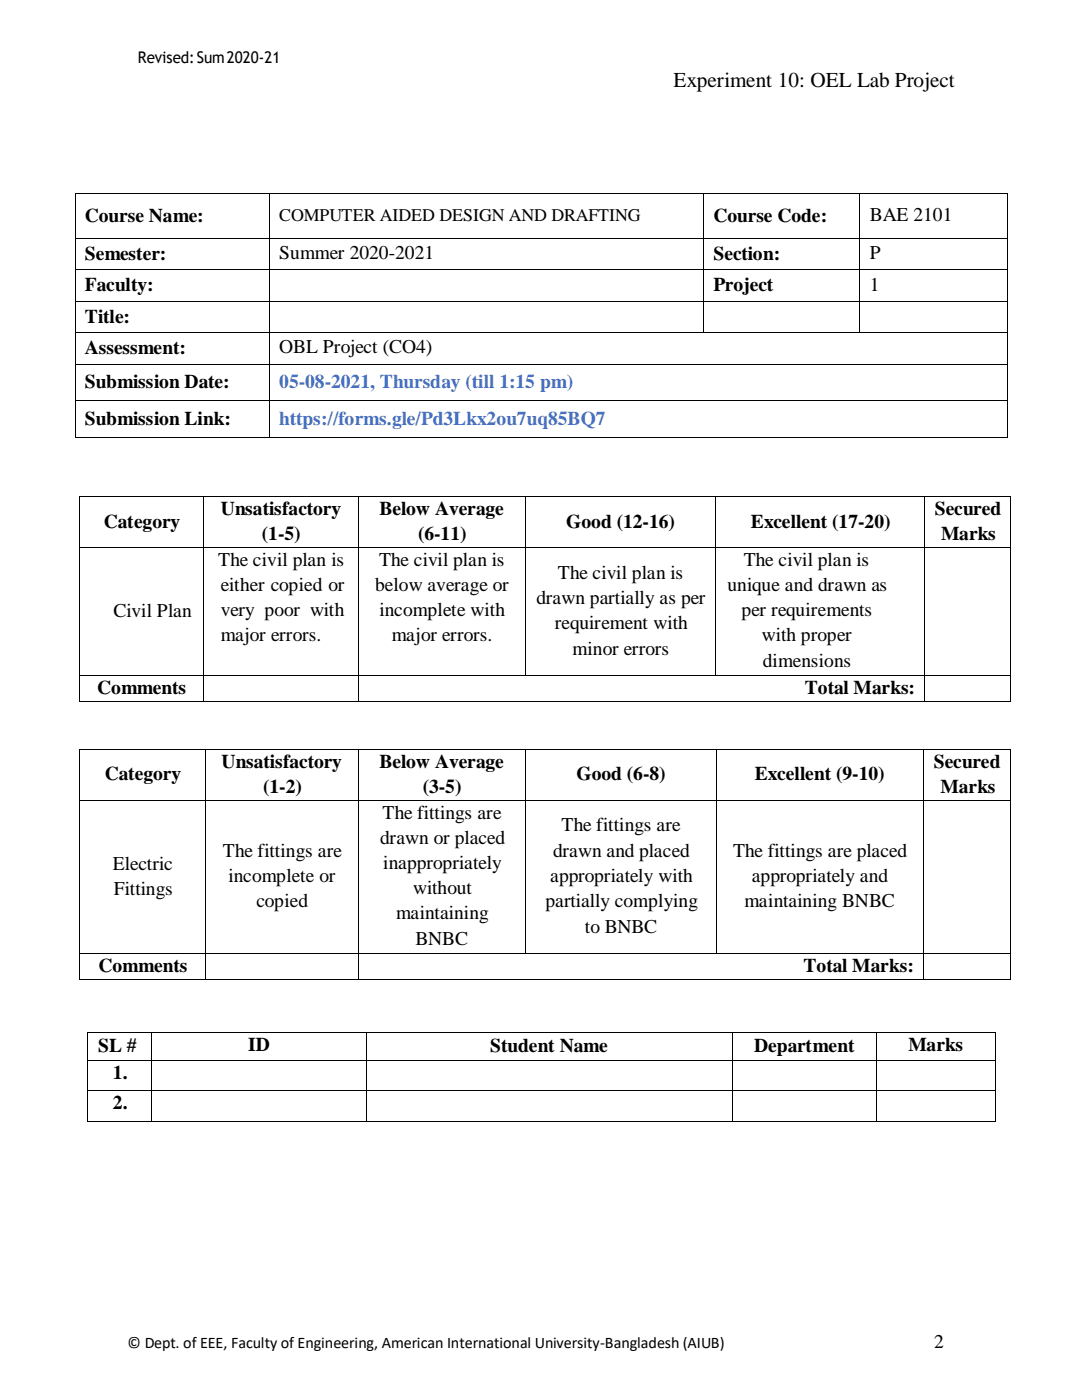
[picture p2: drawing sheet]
<svg xmlns="http://www.w3.org/2000/svg" width="216mm" height="279mm" viewBox="0 0 216 279" stroke-linecap="round" stroke-linejoin="round" font-family="sans-serif">
<defs><g id="words">
<text font-size="4.2" x="134.4" y="17.4">Experiment 10: OEL Lab Project</text>
<g font-size="3.9">
<text x="16.9" y="44.2">Course Name:</text>
<text x="142.4" y="44.2">Course Code:</text>
<text x="173.5" y="44.1">BAE 2101</text>
<text x="16.9" y="51.8">Semester:</text>
<text x="55.7" y="51.7">Summer 2020-2021</text>
<text x="142.4" y="51.8">Section:</text>
<text x="173.5" y="51.7">P</text>
<text x="16.9" y="58.1">Faculty:</text>
<text x="142.4" y="58.1">Project</text>
<text x="173.5" y="58">1</text>
<text x="16.9" y="64.4">Title:</text>
<text x="16.9" y="70.6">Assessment:</text>
<text x="55.7" y="70.5">OBL Project (CO4)</text>
<text x="16.9" y="77.4">Submission Date:</text>
<text x="16.9" y="84.8">Submission Link:</text>
<text x="20.8" y="105.3">Category</text>
<text x="44" y="102.7">Unsatisfactory</text>
<text x="52.3" y="107.7">(1-5)</text>
<text x="75.7" y="102.7">Below Average</text>
<text x="83.4" y="107.7">(6-11)</text>
<text x="113" y="105.3">Good (12-16)</text>
<text x="149.8" y="105.3">Excellent (17-20)</text>
<text x="186.5" y="102.7">Secured</text>
<text x="187.8" y="107.7">Marks</text>
<text x="43.5" y="113">The civil plan is</text>
<text x="75.6" y="113">The civil plan is</text>
<text x="148.4" y="113">The civil plan is</text>
<text x="44" y="118">either copied or</text>
<text x="74.9" y="118">below average or</text>
<text x="111.3" y="115.5">The civil plan is</text>
<text x="145.2" y="118">unique and drawn as</text>
<text x="22.6" y="123.1">Civil Plan</text>
<text x="44" y="123">very poor with</text>
<text x="75.7" y="123">incomplete with</text>
<text x="107.1" y="120.6">drawn partially as per</text>
<text x="110.7" y="125.6">requirement with</text>
<text x="148" y="123">per requirements</text>
<text x="44" y="128">major errors.</text>
<text x="78.2" y="128">major errors.</text>
<text x="114.3" y="130.7">minor errors</text>
<text x="152" y="128">with proper</text>
<text x="152.2" y="133.1">dimensions</text>
<text x="19.4" y="138.5">Comments</text>
<text x="160.6" y="138.5">Total Marks:</text>
<text x="20.9" y="155.7">Category</text>
<text x="44.2" y="153.3">Unsatisfactory</text>
<text x="75.7" y="153.3">Below Average</text>
<text x="115" y="155.7">Good (6-8)</text>
<text x="150.6" y="155.7">Excellent (9-10)</text>
<text x="186.3" y="153.3">Secured</text>
<text x="52.5" y="158.3">(1-2)</text>
<text x="84.4" y="158.3">(3-5)</text>
<text x="187.7" y="158.3">Marks</text>
<text x="76.3" y="163.5">The fittings are</text>
<text x="112.1" y="165.9">The fittings are</text>
<text x="22.5" y="173.5">Electric</text>
<text x="44.5" y="171.1">The fittings are</text>
<text x="75.9" y="168.5">drawn or placed</text>
<text x="76.5" y="173.4">inappropriately</text>
<text x="110.4" y="171">drawn and placed</text>
<text x="146.3" y="171.1">The fittings are placed</text>
<text x="22.7" y="178.5">Fittings</text>
<text x="45.6" y="176">incomplete or</text>
<text x="82.4" y="178.4">without</text>
<text x="109.8" y="176.1">appropriately with</text>
<text x="150" y="176">appropriately and</text>
<text x="51.2" y="181">copied</text>
<text x="79" y="183.4">maintaining</text>
<text x="108.8" y="181.1">partially complying</text>
<text x="148.6" y="181">maintaining BNBC</text>
<text x="82.9" y="188.5">BNBC</text>
<text x="116.7" y="186.1">to BNBC</text>
<text x="19.7" y="193.9">Comments</text>
<text x="160.3" y="193.9">Total Marks:</text>
<text x="19.6" y="209.9">SL #</text>
<text x="49.5" y="209.7">ID</text>
<text x="97.8" y="209.9">Student Name</text>
<text x="150.5" y="209.9">Department</text>
<text x="181.3" y="209.7">Marks</text>
<text x="22.5" y="215.3">1.</text>
<text x="22.5" y="221.4">2.</text>
<text x="186.4" y="269">2</text>
</g>
<g font-size="3.9" fill="#4471c4">
<text x="55.7" y="77.4">05-08-2021, Thursday (till 1:15 pm)</text>
<text x="55.7" y="84.8">https://forms.gle/Pd3Lkx2ou7uq85BQ7</text>
</g>
<text font-size="3.6" x="55.7" y="44">COMPUTER AIDED DESIGN AND DRAFTING</text>
<g font-size="3.2">
<text x="27.5" y="12.6">Revised:Sum2020-21</text>
<text x="25.4" y="269.1">© Dept. of EEE, Faculty of Engineering, American International University-Bangladesh (AIUB)</text>
</g>
</g></defs>
<g fill="#000">
<path d="M14.9 38.5h.2v.2h-.2z" fill-rule="evenodd"/>
<path d="M14.9 38.5h.2v.2h-.2z" fill-rule="evenodd"/>
<path d="M53.7 38.5h.2v.2h-.2z" fill-rule="evenodd"/>
<path d="M140.3 38.5h.2v.2h-.2z" fill-rule="evenodd"/>
<path d="M171.5 38.5h.2v.2h-.2z" fill-rule="evenodd"/>
<path d="M201 38.5h.2v.2h-.2z" fill-rule="evenodd"/>
<path d="M201 38.5h.2v.2h-.2z" fill-rule="evenodd"/>
<path d="M14.9 47.5h.2v.2h-.2z" fill-rule="evenodd"/>
<path d="M14.9 53.8h.2v.2h-.2z" fill-rule="evenodd"/>
<path d="M53.7 47.5h.2v.2h-.2z" fill-rule="evenodd"/>
<path d="M53.7 53.8h.2v.2h-.2z" fill-rule="evenodd"/>
<path d="M140.3 47.5h.2v.2h-.2z" fill-rule="evenodd"/>
<path d="M140.3 53.8h.2v.2h-.2z" fill-rule="evenodd"/>
<path d="M171.5 47.5h.2v.2h-.2z" fill-rule="evenodd"/>
<path d="M171.5 53.8h.2v.2h-.2z" fill-rule="evenodd"/>
<path d="M201 47.5h.2v.2h-.2z" fill-rule="evenodd"/>
<path d="M201 53.8h.2v.2h-.2z" fill-rule="evenodd"/>
<path d="M14.9 60h.2v.2h-.2z" fill-rule="evenodd"/>
<path d="M14.9 66.3h.2v.2h-.2z" fill-rule="evenodd"/>
<path d="M14.9 72.6h.2v.1h-.2z" fill-rule="evenodd"/>
<path d="M53.7 60h.2v.2h-.2z" fill-rule="evenodd"/>
<path d="M53.7 66.3h.2v.2h-.2z" fill-rule="evenodd"/>
<path d="M53.7 72.6h.2v.1h-.2z" fill-rule="evenodd"/>
<path d="M140.3 60h.2v.2h-.2z" fill-rule="evenodd"/>
<path d="M140.3 66.3h.2v.2h-.2z" fill-rule="evenodd"/>
<path d="M171.5 60h.2v.2h-.2z" fill-rule="evenodd"/>
<path d="M171.5 66.3h.2v.2h-.2z" fill-rule="evenodd"/>
<path d="M201 60h.2v.2h-.2z" fill-rule="evenodd"/>
<path d="M201 66.3h.2v.2h-.2z" fill-rule="evenodd"/>
<path d="M201 72.6h.2v.1h-.2z" fill-rule="evenodd"/>
<path d="M14.9 79.9h.2v.1h-.2z" fill-rule="evenodd"/>
<path d="M14.9 87.2h.2v.2h-.2z" fill-rule="evenodd"/>
<path d="M14.9 87.2h.2v.2h-.2z" fill-rule="evenodd"/>
<path d="M15.8 98.9h.1v.2h-.1z" fill-rule="evenodd"/>
<path d="M15.8 98.9h.1v.2h-.1z" fill-rule="evenodd"/>
<path d="M40.6 98.9h.1v.2h-.1z" fill-rule="evenodd"/>
<path d="M53.7 79.9h.2v.1h-.2z" fill-rule="evenodd"/>
<path d="M53.7 87.2h.2v.2h-.2z" fill-rule="evenodd"/>
<path d="M71.4 98.9h.2v.2h-.2z" fill-rule="evenodd"/>
<path d="M104.7 98.9h.2v.2h-.2z" fill-rule="evenodd"/>
<path d="M142.6 98.9h.2v.2h-.2z" fill-rule="evenodd"/>
<path d="M184.4 98.9h.2v.2h-.2z" fill-rule="evenodd"/>
<path d="M201 79.9h.2v.1h-.2z" fill-rule="evenodd"/>
<path d="M201 87.2h.2v.2h-.2z" fill-rule="evenodd"/>
<path d="M201 87.2h.2v.2h-.2z" fill-rule="evenodd"/>
<path d="M201.5 98.9h.2v.2h-.2z" fill-rule="evenodd"/>
<path d="M201.5 98.9h.2v.2h-.2z" fill-rule="evenodd"/>
<path d="M15.8 109.3h.1v.1h-.1z" fill-rule="evenodd"/>
<path d="M40.6 109.3h.1v.1h-.1z" fill-rule="evenodd"/>
<path d="M71.4 109.3h.2v.1h-.2z" fill-rule="evenodd"/>
<path d="M104.7 109.3h.2v.1h-.2z" fill-rule="evenodd"/>
<path d="M142.6 109.3h.2v.1h-.2z" fill-rule="evenodd"/>
<path d="M184.4 109.3h.2v.1h-.2z" fill-rule="evenodd"/>
<path d="M201.5 109.3h.2v.1h-.2z" fill-rule="evenodd"/>
<path d="M15.8 134.7h.1v.1h-.1z" fill-rule="evenodd"/>
<path d="M40.6 134.7h.1v.1h-.1z" fill-rule="evenodd"/>
<path d="M71.4 134.7h.2v.1h-.2z" fill-rule="evenodd"/>
<path d="M104.7 134.7h.2v.1h-.2z" fill-rule="evenodd"/>
<path d="M142.6 134.7h.2v.1h-.2z" fill-rule="evenodd"/>
<path d="M184.4 134.7h.2v.1h-.2z" fill-rule="evenodd"/>
<path d="M201.5 134.7h.2v.1h-.2z" fill-rule="evenodd"/>
<path d="M15.8 140h.1v.2h-.1z" fill-rule="evenodd"/>
<path d="M15.8 140h.1v.2h-.1z" fill-rule="evenodd"/>
<path d="M15.8 149.5h.1v.1h-.1z" fill-rule="evenodd"/>
<path d="M15.8 149.5h.1v.1h-.1z" fill-rule="evenodd"/>
<path d="M15.8 159.7h.1v.2h-.1z" fill-rule="evenodd"/>
<path d="M40.6 140h.1v.2h-.1z" fill-rule="evenodd"/>
<path d="M41 149.5h.2v.1h-.2z" fill-rule="evenodd"/>
<path d="M41 159.7h.2v.2h-.2z" fill-rule="evenodd"/>
<path d="M71.4 140h.2v.2h-.2z" fill-rule="evenodd"/>
<path d="M71.4 149.5h.2v.1h-.2z" fill-rule="evenodd"/>
<path d="M71.4 159.7h.2v.2h-.2z" fill-rule="evenodd"/>
<path d="M104.7 149.5h.2v.1h-.2z" fill-rule="evenodd"/>
<path d="M104.7 159.7h.2v.2h-.2z" fill-rule="evenodd"/>
<path d="M142.8 149.5h.2v.1h-.2z" fill-rule="evenodd"/>
<path d="M142.8 159.7h.2v.2h-.2z" fill-rule="evenodd"/>
<path d="M184.1 149.5h.2v.1h-.2z" fill-rule="evenodd"/>
<path d="M184.1 159.7h.2v.2h-.2z" fill-rule="evenodd"/>
<path d="M184.4 140h.2v.2h-.2z" fill-rule="evenodd"/>
<path d="M201.5 140h.2v.2h-.2z" fill-rule="evenodd"/>
<path d="M201.5 140h.2v.2h-.2z" fill-rule="evenodd"/>
<path d="M201.6 149.5h.2v.1h-.2z" fill-rule="evenodd"/>
<path d="M201.6 149.5h.2v.1h-.2z" fill-rule="evenodd"/>
<path d="M201.6 159.7h.2v.2h-.2z" fill-rule="evenodd"/>
<path d="M15.8 190.1h.1v.2h-.1z" fill-rule="evenodd"/>
<path d="M15.8 195.5h.1v.1h-.1z" fill-rule="evenodd"/>
<path d="M15.8 195.5h.1v.1h-.1z" fill-rule="evenodd"/>
<path d="M41 190.1h.2v.2h-.2z" fill-rule="evenodd"/>
<path d="M41 195.5h.2v.1h-.2z" fill-rule="evenodd"/>
<path d="M71.4 190.1h.2v.2h-.2z" fill-rule="evenodd"/>
<path d="M71.4 195.5h.2v.1h-.2z" fill-rule="evenodd"/>
<path d="M104.7 190.1h.2v.2h-.2z" fill-rule="evenodd"/>
<path d="M142.8 190.1h.2v.2h-.2z" fill-rule="evenodd"/>
<path d="M184.1 190.1h.2v.2h-.2z" fill-rule="evenodd"/>
<path d="M184.1 195.5h.2v.1h-.2z" fill-rule="evenodd"/>
<path d="M201.6 190.1h.2v.2h-.2z" fill-rule="evenodd"/>
<path d="M201.6 195.5h.2v.1h-.2z" fill-rule="evenodd"/>
<path d="M201.6 195.5h.2v.1h-.2z" fill-rule="evenodd"/>
<path d="M17.4 205.9h.2v.2h-.2z" fill-rule="evenodd"/>
<path d="M17.4 205.9h.2v.2h-.2z" fill-rule="evenodd"/>
<path d="M17.4 211.5h.2v.1h-.2z" fill-rule="evenodd"/>
<path d="M17.4 217.6h.2v.1h-.2z" fill-rule="evenodd"/>
<path d="M30.1 205.9h.2v.2h-.2z" fill-rule="evenodd"/>
<path d="M30.1 211.5h.2v.1h-.2z" fill-rule="evenodd"/>
<path d="M30.1 217.6h.2v.1h-.2z" fill-rule="evenodd"/>
<path d="M73 205.9h.2v.2h-.2z" fill-rule="evenodd"/>
<path d="M73 211.5h.2v.1h-.2z" fill-rule="evenodd"/>
<path d="M73 217.6h.2v.1h-.2z" fill-rule="evenodd"/>
<path d="M146.1 205.9h.2v.2h-.2z" fill-rule="evenodd"/>
<path d="M146.1 211.5h.2v.1h-.2z" fill-rule="evenodd"/>
<path d="M146.1 217.6h.2v.1h-.2z" fill-rule="evenodd"/>
<path d="M174.7 205.9h.2v.2h-.2z" fill-rule="evenodd"/>
<path d="M174.7 211.5h.2v.1h-.2z" fill-rule="evenodd"/>
<path d="M174.7 217.6h.2v.1h-.2z" fill-rule="evenodd"/>
<path d="M198.5 205.9h.2v.2h-.2z" fill-rule="evenodd"/>
<path d="M198.5 205.9h.2v.2h-.2z" fill-rule="evenodd"/>
<path d="M198.5 211.5h.2v.1h-.2z" fill-rule="evenodd"/>
<path d="M198.5 217.6h.2v.1h-.2z" fill-rule="evenodd"/>
<path d="M17.4 223.7h.2v.1h-.2z" fill-rule="evenodd"/>
<path d="M17.4 223.7h.2v.1h-.2z" fill-rule="evenodd"/>
<path d="M30.1 223.7h.2v.1h-.2z" fill-rule="evenodd"/>
<path d="M73 223.7h.2v.1h-.2z" fill-rule="evenodd"/>
<path d="M146.1 223.7h.2v.1h-.2z" fill-rule="evenodd"/>
<path d="M174.7 223.7h.2v.1h-.2z" fill-rule="evenodd"/>
<path d="M198.5 223.7h.2v.1h-.2z" fill-rule="evenodd"/>
<path d="M198.5 223.7h.2v.1h-.2z" fill-rule="evenodd"/>
</g>
<g fill="none" stroke="#000" stroke-width=".2">
<path d="M15 38.7v8.8M15.1 38.6h38.6M53.8 38.7v8.8M53.9 38.6h86.4M140.4 38.7v8.8M140.5 38.6h31M171.6 38.7v8.8M171.7 38.6h29.3M201.1 38.7v8.8M15 47.7v6.1M15 54v6M15.1 47.6h38.6"/>
<path d="M15.1 53.9h38.6M53.8 47.7v6.1M53.8 54v6M53.9 47.6h86.4M53.9 53.9h86.4M140.4 47.7v6.1M140.4 54v6M140.5 47.6h31M140.5 53.9h31M171.6 47.7v6.1M171.6 54v6M171.7 47.6h29.3"/>
<path d="M171.7 53.9h29.3M201.1 47.7v6.1M201.1 54v6M15 60.2v6.1M15 66.5v6.1M15 72.7v7.2M15.1 60.1h38.6M15.1 66.4h38.6M15.1 72.7h38.6M15.1 80h38.6M53.8 60.2v6.1M53.8 66.5v6.1"/>
<path d="M53.8 72.7v7.2M53.9 60.1h86.4M53.9 66.4h86.4M53.9 72.7h147.1M53.9 80h147.1M140.4 60.2v6.1M140.5 60.1h31M140.5 66.4h31M171.6 60.2v6.1M171.7 60.1h29.3M171.7 66.4h29.3M201.1 60.2v6.1"/>
<path d="M201.1 66.5v6.1M201.1 72.7v7.2M15 80v7.2M15.1 87.3h38.6M15.8 99.1v10.2M15.9 99h24.7M40.7 99.1v10.2M40.7 99h30.7M53.8 80v7.2M53.9 87.3h147.1M71.5 99.1v10.2M71.6 99h33.1"/>
<path d="M104.8 99.1v10.2M104.9 99h37.7M142.7 99.1v10.2M142.8 99h41.6M184.5 99.1v10.2M184.6 99h16.9M201.1 80v7.2M201.6 99.1v10.2M15.8 109.4v25.3M15.9 109.3h24.7M40.7 109.4v25.3M40.7 109.3h30.7"/>
<path d="M71.5 109.4v25.3M71.6 109.3h33.1M104.8 109.4v25.3M104.9 109.3h37.7M142.7 109.4v25.3M142.8 109.3h41.6M184.5 109.4v25.3M184.6 109.3h16.9M201.6 109.4v25.3M15.8 134.8v5.2M15.9 134.7h24.7M40.7 134.8v5.2"/>
<path d="M40.7 134.7h30.7M71.5 134.8v5.2M71.6 134.7h33.1M104.9 134.7h37.7M142.8 134.7h41.6M184.5 134.8v5.2M184.6 134.7h16.9M201.6 134.8v5.2M15.8 149.6v10.1M15.8 159.9v30.2M15.9 140.1h24.7M15.9 149.6h25.1"/>
<path d="M15.9 159.8h25.1M40.7 140.1h30.7M41.1 149.6v10.1M41.1 159.9v30.2M41.2 149.6h30.2M41.2 159.8h30.2M71.5 149.6v10.1M71.5 159.9v30.2M71.6 140.1h112.8M71.6 149.6h33.1M71.6 159.8h33.1M104.8 149.6v10.1"/>
<path d="M104.8 159.9v30.2M104.9 149.6h37.9M104.9 159.8h37.9M142.9 149.6v10.1M142.9 159.9v30.2M143 149.6h41.1M143 159.8h41.1M184.2 149.6v10.1M184.2 159.9v30.2M184.3 149.6h17.3M184.3 159.8h17.3M184.6 140.1h16.9"/>
<path d="M201.7 149.6v10.1M201.7 159.9v30.2M15.8 190.3v5.2M15.9 190.2h25.1M15.9 195.6h25.1M41.1 190.3v5.2M41.2 190.2h30.2M41.2 195.6h30.2M71.5 190.3v5.2M71.6 190.2h33.1M71.6 195.6h112.5M104.9 190.2h37.9"/>
<path d="M143 190.2h41.1M184.2 190.3v5.2M184.3 190.2h17.3M184.3 195.6h17.3M201.7 190.3v5.2M17.5 206.1v5.4M17.5 211.6v6M17.5 217.7v6M17.6 206h12.5M17.6 211.6h12.5M17.6 217.7h12.5M30.2 206.1v5.4"/>
<path d="M30.2 211.6v6M30.2 217.7v6M30.3 206h42.7M30.3 211.6h42.7M30.3 217.7h42.7M73.1 206.1v5.4M73.1 211.6v6M73.1 217.7v6M73.2 206h72.9M73.2 211.6h72.9M73.2 217.7h72.9M146.2 206.1v5.4"/>
<path d="M146.2 211.6v6M146.2 217.7v6M146.3 206h28.4M146.3 211.6h28.4M146.3 217.7h28.4M174.8 206.1v5.4M174.8 211.6v6M174.8 217.7v6M174.9 206h23.6M174.9 211.6h23.6M174.9 217.7h23.6M198.6 206.1v5.4"/>
<path d="M198.6 211.6v6M198.6 217.7v6M17.6 223.8h12.5M30.3 223.8h42.7M73.2 223.8h72.9M146.3 223.8h28.4M174.9 223.8h23.6"/>
</g>
<use href="#words"/>
</svg>
